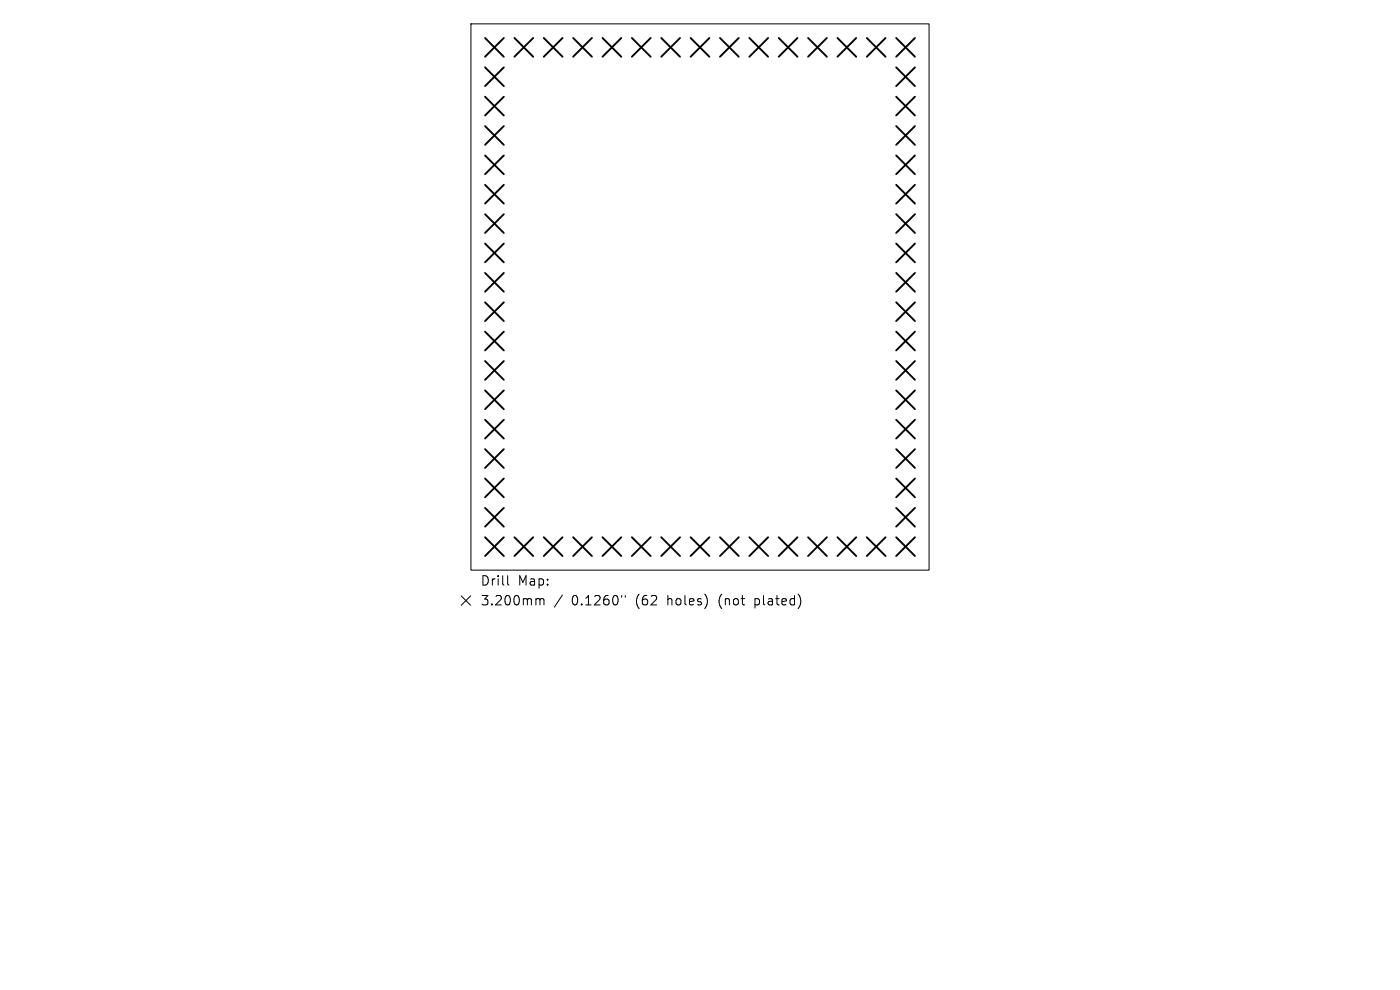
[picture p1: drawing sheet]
<svg xmlns="http://www.w3.org/2000/svg" width="297mm" height="210mm" viewBox="0 0 297 210" stroke-linecap="round" stroke-linejoin="round" font-family="sans-serif">
<defs><g id="words">
<g font-size="2.8">
<text x="101.8" y="124.5">Drill</text>
<text x="109.9" y="124.5">Map:</text>
<text x="101.8" y="128.7">3.200mm</text>
<text x="121.3" y="128.7">0.1260&quot;</text>
<text x="135" y="128.7">(62</text>
<text x="141.9" y="128.7">holes)</text>
<text x="152.9" y="128.7">(not</text>
<text x="160.8" y="128.7">plated)</text>
</g>
</g></defs>
<path d="M99.9 5.1h97.2v115.8h-97.2zM97.8 126.4l2 2M99.8 126.4l-2 2M107.7 122.1v1.7l.3 .3M114 127l.5 .1v.2M114.5 127.3l.3-.3 .5 .1 .1 1.2M114.5 127.3v1M119.3 126.2l-1.7 2.6M131.9 126.3v.4M132.6 126.3v.4" fill="none" stroke="#000" stroke-width=".21"/>
<g fill="none" stroke="#000" stroke-width=".4">
<path d="M102.9 8.1l4 3.9M102.9 14.3l4 4M106.9 8.1l-4 3.9M106.9 14.3l-4 4M109.1 8.1l4 3.9M113.1 8.1l-4 3.9M115.4 8.1l3.9 3.9M119.3 8.1l-3.9 3.9M121.6 8.1l4 3.9M125.6 8.1l-4 3.9M127.8 8.1l4 3.9M131.8 8.1l-4 3.9"/>
<path d="M134 8.1l4 3.9M138 8.1l-4 3.9M140.3 8.1l4 3.9M144.3 8.1l-4 3.9M146.5 8.1l4 3.9M150.5 8.1l-4 3.9M152.7 8.1l4 3.9M156.7 8.1l-4 3.9M159 8.1l4 3.9M163 8.1l-4 3.9M165.2 8.1l4 3.9M169.2 8.1l-4 3.9"/>
<path d="M171.4 8.1l4 3.9M175.4 8.1l-4 3.9M177.7 8.1l3.9 3.9M181.6 8.1l-3.9 3.9M183.9 8.1l4 3.9M187.9 8.1l-4 3.9M190.1 8.1l4 3.9M190.1 14.3l4 4M194.1 8.1l-4 3.9M194.1 14.3l-4 4M102.9 20.5l4 4M102.9 26.7l4 4"/>
<path d="M102.9 33l4 4M102.9 39.2l4 4M106.9 20.5l-4 4M106.9 26.7l-4 4M106.9 33l-4 4M106.9 39.2l-4 4M190.1 20.5l4 4M190.1 26.7l4 4M190.1 33l4 4M190.1 39.2l4 4M194.1 33l-4 4M194.1 39.2l-4 4"/>
<path d="M194.1 20.5l-4 4M194.1 26.7l-4 4M102.9 45.4l4 4M102.9 51.7l4 4M102.9 57.9l4 4M106.9 45.4l-4 4M106.9 51.7l-4 4M106.9 57.9l-4 4M190.1 45.4l4 4M190.1 51.7l4 4M190.1 57.9l4 4M194.1 45.4l-4 4"/>
<path d="M194.1 51.7l-4 4M194.1 57.9l-4 4M102.9 64.1l4 4M102.9 70.4l4 3.9M102.9 76.6l4 4M106.9 64.1l-4 4M106.9 70.4l-4 3.9M106.9 76.6l-4 4M190.1 64.1l4 4M190.1 70.4l4 3.9M190.1 76.6l4 4M194.1 64.1l-4 4"/>
<path d="M194.1 70.4l-4 3.9M194.1 76.6l-4 4M102.9 82.8l4 4M102.9 89l4 4M102.9 95.3l4 4M106.9 82.8l-4 4M106.9 89l-4 4M106.9 95.3l-4 4M190.1 82.8l4 4M190.1 89l4 4M190.1 95.3l4 4M194.1 82.8l-4 4"/>
<path d="M194.1 89l-4 4M194.1 95.3l-4 4M102.9 101.5l4 4M102.9 107.7l4 4M102.9 114l4 4M106.9 101.5l-4 4M106.9 107.7l-4 4M106.9 114l-4 4M109.1 114l4 4M113.1 114l-4 4M115.4 114l3.9 4M119.3 114l-3.9 4"/>
<path d="M121.6 114l4 4M125.6 114l-4 4M127.8 114l4 4M131.8 114l-4 4M134 114l4 4M138 114l-4 4M140.3 114l4 4M144.3 114l-4 4M146.5 114l4 4M150.5 114l-4 4M152.7 114l4 4M156.7 114l-4 4"/>
<path d="M159 114l4 4M163 114l-4 4M165.2 114l4 4M169.2 114l-4 4M171.4 114l4 4M175.4 114l-4 4M177.7 114l3.9 4M181.6 114l-3.9 4M183.9 114l4 4M187.9 114l-4 4M190.1 101.5l4 4M190.1 107.7l4 4"/>
<path d="M190.1 114l4 4M194.1 101.5l-4 4M194.1 107.7l-4 4M194.1 114l-4 4"/>
</g>
<use href="#words"/>
</svg>
